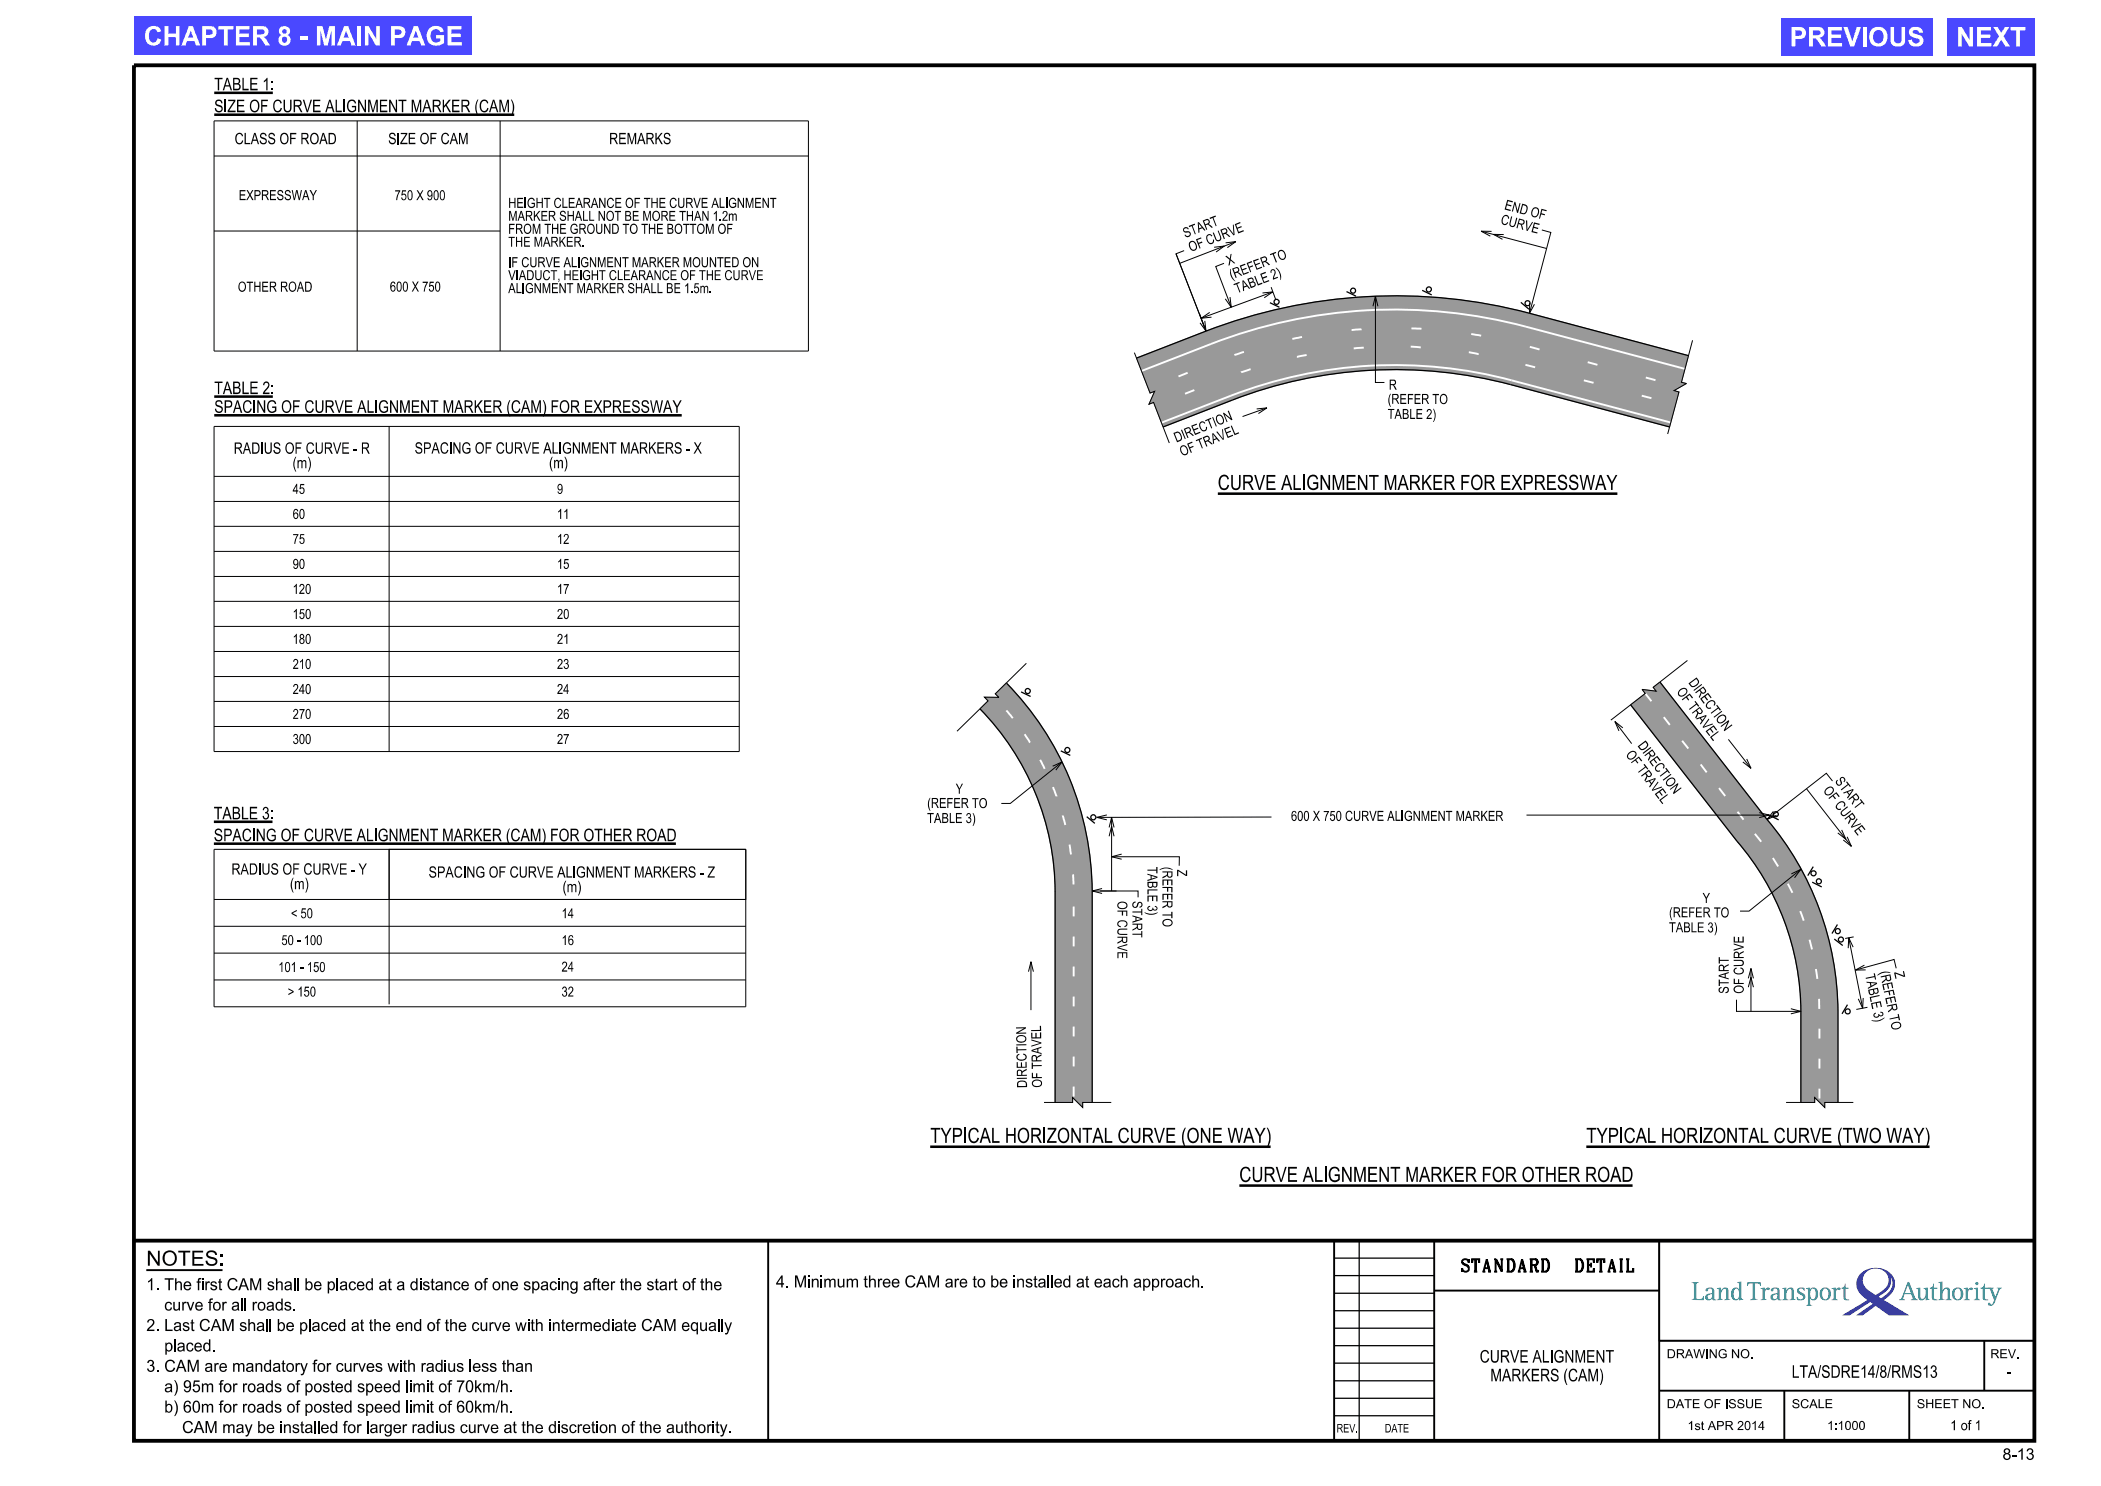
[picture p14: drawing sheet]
<svg xmlns="http://www.w3.org/2000/svg" width="420mm" height="297mm" viewBox="0 0 420 297" stroke-linecap="round" stroke-linejoin="round" font-family="sans-serif">
<defs><g id="words">
<g font-size="3.8" fill="#fff">
<text x="28.7" y="9.1">CHAPTER 8 - MAIN PAGE</text>
<text x="357.8" y="9.3">PREVIOUS</text>
<text x="391.1" y="9.3">NEXT</text>
</g>
<g font-size="3">
<text x="243.4" y="97.9">CURVE ALIGNMENT MARKER FOR EXPRESSWAY</text>
<text x="186" y="228.4">TYPICAL HORIZONTAL CURVE (ONE WAY)</text>
<text x="317.1" y="228.4">TYPICAL HORIZONTAL CURVE (TWO WAY)</text>
<text x="247.7" y="236.2">CURVE ALIGNMENT MARKER FOR OTHER ROAD</text>
<text x="29.3" y="253">NOTES:</text>
</g>
<g font-size="2.5">
<text x="42.8" y="22.4">SIZE OF CURVE ALIGNMENT MARKER (CAM)</text>
<text x="42.8" y="18.1">TABLE 1:</text>
<text x="42.8" y="82.5">SPACING OF CURVE ALIGNMENT MARKER (CAM) FOR EXPRESSWAY</text>
<text x="42.8" y="78.8">TABLE 2:</text>
<text x="42.7" y="163.8">TABLE 3:</text>
<text x="42.7" y="168.1">SPACING OF CURVE ALIGNMENT MARKER (CAM) FOR OTHER ROAD</text>
<text x="292.3" y="254.2">STANDARD</text>
<text x="313.9" y="254.2">DETAIL</text>
<text x="295.8" y="272.3">CURVE ALIGNMENT</text>
<text x="358.2" y="275.4">LTA/SDRE14/8/RMS13</text>
<text x="401.2" y="275.4">-</text>
<text x="297.9" y="276.1">MARKERS (CAM)</text>
</g>
<g font-size="2.4">
<text x="29.3" y="257.9">1. The first CAM shall be placed at a distance of one spacing after the start of the</text>
<text x="155.1" y="257.3">4. Minimum three CAM are to be installed at each approach.</text>
<text x="32.9" y="261.9">curve for all roads.</text>
<text x="29.3" y="266">2. Last CAM shall be placed at the end of the curve with intermediate CAM equally</text>
<text x="29.3" y="274.2">3. CAM are mandatory for curves with radius less than</text>
<text x="33.2" y="270.1">placed.</text>
<text x="32.8" y="278.3">a) 95m for roads of posted speed limit of 70km/h.</text>
<text x="32.8" y="282.3">b) 60m for roads of posted speed limit of 60km/h.</text>
<text x="36.3" y="286.4">CAM may be installed for larger radius curve at the discretion of the authority.</text>
</g>
<text font-size="2.3" x="400.3" y="291.8">8-13</text>
<g font-size="2.2">
<text x="46.9" y="28.8">CLASS OF ROAD</text>
<text x="77.6" y="28.8">SIZE OF CAM</text>
<text x="121.8" y="28.8">REMARKS</text>
<text x="46.7" y="90.7">RADIUS OF CURVE - R</text>
<text x="58.5" y="93.6">(m)</text>
<text x="82.9" y="90.7">SPACING OF CURVE ALIGNMENT MARKERS - X</text>
<text x="109.8" y="93.6">(m)</text>
<text x="46.3" y="174.8">RADIUS OF CURVE - Y</text>
<text x="58" y="177.7">(m)</text>
<text x="85.7" y="175.4">SPACING OF CURVE ALIGNMENT MARKERS - Z</text>
<text x="112.4" y="178.3">(m)</text>
</g>
<g font-size="2">
<text x="47.7" y="40">EXPRESSWAY</text>
<text x="78.9" y="40">750 X 900</text>
<text x="101.6" y="41.6">HEIGHT CLEARANCE OF THE CURVE ALIGNMENT</text>
<text x="300.6" y="41.8" transform="rotate(15 300.6 41.8)">END OF</text>
<text x="101.6" y="46.7">FROM THE GROUND TO THE BOTTOM OF</text>
<text x="101.6" y="44.1">MARKER SHALL NOT BE MORE THAN 1.2m</text>
<text x="236.9" y="47.6" transform="rotate(-21 236.9 47.6)">S TART</text>
<text x="299.9" y="44.7" transform="rotate(15 299.9 44.7)">CURVE</text>
<text x="101.6" y="49.3">THE MARKER.</text>
<text x="101.6" y="53.4">IF CURVE ALIGNMENT MARKER MOUNTED ON</text>
<text x="238" y="50.4" transform="rotate(-21 238 50.4)">OF CURVE</text>
<text x="245.6" y="53.1" transform="rotate(-21 245.6 53.1)">X</text>
<text x="47.5" y="58.3">OTHER ROAD</text>
<text x="77.9" y="58.3">600 X 750</text>
<text x="101.6" y="58.6">ALIGNMENT MARKER SHALL BE 1.5m.</text>
<text x="101.6" y="56">VIADUCT, HEIGHT CLEARANCE OF THE CURVE</text>
<text x="246.2" y="55.9" transform="rotate(-21 246.2 55.9)">(REFER TO</text>
<text x="247.2" y="58.7" transform="rotate(-21 247.2 58.7)">TABLE 2)</text>
<text x="277.6" y="77.9">R</text>
<text x="277.4" y="83.7">TABLE 2)</text>
<text x="277.4" y="80.7">(REFER TO</text>
<text x="235.2" y="88.5" transform="rotate(-22 235.2 88.5)">DIRECTION</text>
<text x="236.3" y="91.2" transform="rotate(-22 236.3 91.2)">OF TRAVEL</text>
<text x="58.5" y="98.7">45</text>
<text x="111.3" y="98.7">9</text>
<text x="58.5" y="103.7">60</text>
<text x="111.3" y="103.7">11</text>
<text x="58.5" y="113.7">90</text>
<text x="58.5" y="108.7">75</text>
<text x="111.3" y="108.7">12</text>
<text x="111.3" y="113.7">15</text>
<text x="58.5" y="118.7">120</text>
<text x="111.3" y="118.7">17</text>
<text x="58.5" y="123.7">150</text>
<text x="111.3" y="123.7">20</text>
<text x="58.5" y="128.7">180</text>
<text x="111.3" y="128.7">21</text>
<text x="58.5" y="133.7">210</text>
<text x="111.3" y="133.7">23</text>
<text x="337.4" y="136.5" transform="rotate(53 337.4 136.5)">DIRECTION</text>
<text x="58.5" y="143.7">270</text>
<text x="58.5" y="138.7">240</text>
<text x="111.3" y="143.7">26</text>
<text x="111.3" y="138.7">24</text>
<text x="58.5" y="148.7">300</text>
<text x="111.3" y="148.7">27</text>
<text x="327.3" y="149" transform="rotate(53 327.3 149)">DIRECTION</text>
<text x="185.4" y="161.5">(REFER TO</text>
<text x="191.1" y="158.6">Y</text>
<text x="364.3" y="158" transform="rotate(52 364.3 158)">OF CURVE</text>
<text x="366.7" y="156.2" transform="rotate(52 366.7 156.2)">S TART</text>
<text x="185.3" y="164.5">TABLE 3)</text>
<text x="258.1" y="164.1">600 X 750 CURVE ALIGNMENT MARKER</text>
<text x="229.4" y="173.2" transform="rotate(90 229.4 173.2)">TABLE3)</text>
<text x="232.4" y="173.2" transform="rotate(90 232.4 173.2)">( EFERTO</text>
<text x="232.4" y="174" transform="rotate(90 232.4 174)">R</text>
<text x="235.3" y="173.8" transform="rotate(90 235.3 173.8)">Z</text>
<text x="58.1" y="183.5">&lt; 50</text>
<text x="112.3" y="183.5">14</text>
<text x="223.4" y="180.1" transform="rotate(90 223.4 180.1)">OFCURVE</text>
<text x="226.4" y="180.1" transform="rotate(90 226.4 180.1)">START</text>
<text x="333.6" y="183.3">(REFER TO</text>
<text x="340.4" y="180.5">Y</text>
<text x="56.3" y="188.9">50 - 100</text>
<text x="112.3" y="188.9">16</text>
<text x="333.6" y="186.3">TABLE 3)</text>
<text x="55.6" y="194.3">101 - 150</text>
<text x="112.3" y="194.2">24</text>
<text x="372.8" y="194.9" transform="rotate(78 372.8 194.9)">TABLE 3)</text>
<text x="375.8" y="194.3" transform="rotate(78 375.8 194.3)">(REFER TO</text>
<text x="378.6" y="194.4" transform="rotate(78 378.6 194.4)">Z</text>
<text x="57.5" y="199.2">&gt; 150</text>
<text x="112.3" y="199.2">32</text>
<text x="345.6" y="198.6" transform="rotate(-90 345.6 198.6)">START</text>
<text x="348.6" y="198.6" transform="rotate(-90 348.6 198.6)">OFCURVE</text>
<text x="205.3" y="217.4" transform="rotate(-91 205.3 217.4)">DIRECTION</text>
<text x="208.3" y="217.4" transform="rotate(-91 208.3 217.4)">OF TRAVEL</text>
<text x="389.9" y="285.9">1 of 1</text>
</g>
<g font-size="1.8">
<text x="333.2" y="271.5">DRAWING NO.</text>
<text x="397.9" y="271.5">REV.</text>
<text x="333.2" y="281.5">DATE OF ISSUE</text>
<text x="358.2" y="281.5">SCALE</text>
<text x="383.2" y="281.5">SHEET NO.</text>
<text x="337.3" y="285.8">1st APR 2014</text>
<text x="365.2" y="285.8">1:1000</text>
</g>
<g font-size="1.7">
<text x="267.2" y="286.3">REV.</text>
<text x="276.8" y="286.3">DATE</text>
</g>
</g></defs>
<path d="M227.2 71.6l13.9-5.4a105.2 105.2 0 0 1 64.7-3.6l31.7 8.5-1.4 5.3 1 .3-2.5 1.4 1 .2-1.8 7-31.8-8.4a90.2 90.2 0 0 0-55.6 3l-13.9 5.4-1.9-4.9-.9 .4 1.1-2.6-.9 .4zM196.8 139.3l2.9 .1-.7-.7 2.2-2.2a60.1 60.1 0 0 1 17.1 41.6v42.2h-1.9v1l-2-1.9v.9h-3.5v-41.5a52.6 52.6 0 0 0-15-37.1l1.6-1.6zM328.3 137.8l2.8 .3-.6-.7 1.3-1.1 21.4 27.5a60 60 0 0 1 14.2 38.3v18.2h-2.6v1l-2-1.9v.9h-2.8v-18.2a52.4 52.4 0 0 0-12.8-34l-21.2-27.2 2.9-2.3z" fill="none" stroke="#7f7f7f" stroke-width=".2"/>
<g fill="#999">
<path d="M227.2 71.6l13.9-5.4a105.2 105.2 0 0 1 64.7-3.6l31.7 8.5-1.4 5.3 1 .3-2.5 1.4 1 .2-1.8 7-31.8-8.4a90.2 90.2 0 0 0-55.6 3l-13.9 5.4-1.9-4.9-.9 .4 1.1-2.6-.9 .4z" fill-rule="evenodd"/>
<path d="M196.8 139.3l2.9 .1-.7-.7 2.2-2.2a60.1 60.1 0 0 1 17.1 41.6v42.2h-1.9v1l-2-1.9v.9h-3.5v-41.5a52.6 52.6 0 0 0-15-37.1l1.6-1.6z" fill-rule="evenodd"/>
<path d="M328.3 137.8l2.8 .3-.6-.7 1.3-1.1 21.4 27.5a60 60 0 0 1 14.2 38.3v18.2h-2.6v1l-2-1.9v.9h-2.8v-18.2a52.4 52.4 0 0 0-12.8-34l-21.2-27.2 2.9-2.3z" fill-rule="evenodd"/>
</g>
<path d="M26.8 13h379.9v275h-379.9zM26.8 248h379.9" fill="none" stroke="#000" stroke-width=".76" stroke-linecap="butt"/>
<path d="M153.6 248v40M266.7 248v40M286.7 257.9h45M286.7 248v40M331.7 248v40M331.7 268h75M331.7 278h75M356.7 278v10M381.7 278v10M396.7 268v10" fill="none" stroke="#000" stroke-width=".38"/>
<path d="M266.7 258.5h20M266.7 254.9h20M266.7 251.5h20M271.7 248v40M331.7 248h75v20h-75zM266.7 279.5h20M266.7 276h20M266.7 272.4h20M266.7 269h20M266.7 265.5h20M266.7 262h20M266.7 283h20" fill="none" stroke="#000" stroke-width=".25"/>
<g fill="#008c95">
<path d="M338.2 256.3h1.4l-.4 .2-.1 .2v2.9h1l.4-.5h.1v.8l-2.4-.1 .4-.3v-2.8z" fill-rule="evenodd"/>
<path d="M341.1 257.6l-.1 .1a.28 .28 0 0 0 .2 .4 .28 .28 0 0 0 .3-.4l.1-.2h.4l.2 .2 .1 .8h-.6a.71 .71 0 0 0-.8 .6 .71 .71 0 0 0 .5 .8 .71 .71 0 0 0 .9-.4l.1 .3 .3 .1a.16 .16 0 0 0 .2 .1 .16 .16 0 0 0 .1-.3l-.3-.1v-1.7l-.2-.4-.3-.2h-.7zM341.5 258.9l.8-.2v.4l-.3 .5-.2 .1-.3-.1-.2-.6z" fill-rule="evenodd"/>
<path d="M343.2 257.5l.8-.2v.8l.2-.4 .5-.4 .6 .1 .2 .5v1.6l.4 .3-1.2 .1 .4-.4v-1.6l-.2-.3h-.3l-.3 .3-.3 .6v1l.4 .3-1.2 .1 .4-.4v-1.8z" fill-rule="evenodd"/>
<path d="M347.3 256.3l.8-.2v3.3l.4 .3-.8 .2v-.4l-.2 .2-.4 .2a1.33 1.33 0 0 1-.8-2.2l.5-.4h.4l.5 .4v-1.1zM346.9 257.6l-.4 .8 .2 1.1a.61 .61 0 0 0 .8 0 .61 .61 0 0 0 .2-.7l-.2-1-.3-.3z" fill-rule="evenodd"/>
<path d="M349.3 256.3h2.7v.7h-.1l-.1-.3-.3-.2h-.7v2.9l.2 .3 .4 .1-1.6 .1 .4-.2 .2-.3v-2.9h-.7l-.3 .5h-.1z" fill-rule="evenodd"/>
<path d="M352 257.5l.8-.2v.6l.3-.5 .5-.1 .2 .4-.4 .1a.5 .5 0 0 0-.5 .1 .5 .5 0 0 0-.1 .6v1.1l.4 .2-1.2 .1 .4-.3v-1.9z" fill-rule="evenodd"/>
<path d="M354.1 257.6l.5-.3h.6l.4 .3 .1 2 .3 .1a.16 .16 0 0 1 0 .3 .16 .16 0 0 1-.3-.1h-.2l-.2-.4-.3 .3-.6 .1-.5-.4a.96 .96 0 0 1 1.2-1h.2v-.7l-.1-.2-.6-.1-.2 .6-.4-.1zM354.5 258.9l-.1 .2 .1 .4 .2 .2 .3-.1 .3-.4v-.5z" fill-rule="evenodd"/>
<path d="M356.3 257.5l.8-.2v.8l.4-.6 .9-.1 .2 .4v1.7l.4 .3-1.2 .1 .3-.4v-1.7v-.1l-.4-.1-.5 .5-.1 .4v1l.4 .4h-1.2l.4-.3v-1.9z" fill-rule="evenodd"/>
<path d="M359.4 257.5l.4-.2 .9 .1 .1 .6-.5-.5h-.4l-.3 .3 .2 .4 1 .6 .1 .5-.3 .4-.4 .2-1-.1v-.6l.6 .5h.4l.3-.3-.3-.5-.9-.6-.1-.5z" fill-rule="evenodd"/>
<path d="M361 257.5l.4 .2v3l-.4 .2h1.3l-.5-.3v-1.1l.5 .4h.4l.5-.3 .2-.6-.1-1.1a.82 .82 0 0 0-.7-.6 .82 .82 0 0 0-.8 .4v-.4zM362.1 257.7l.4-.2 .4 .3 .1 1.1-.2 .5a.53 .53 0 0 1-.7 .2 .53 .53 0 0 1-.2-.7v-.7z" fill-rule="evenodd"/>
<path d="M364.1 257.7l.5-.4 .7 .1 .5 .5 .2 .7h-.5l-.1-.7-.4-.4-.4 .1-.2 .2-.2 .8h-.4l.1-.6z" fill-rule="evenodd"/>
<path d="M363.8 258.6h.4l.1 .7 .4 .4h.4l.3-.3 .1-.8h.5v.2l-.4 .8-.4 .3h-.5l-.7-.4z" fill-rule="evenodd"/>
<path d="M366.1 257.5l.9-.2v.6l.3-.5 .5-.1 .1 .4-.3 .1a.5 .5 0 0 0-.5 .1 .5 .5 0 0 0-.1 .6v1l.4 .4h-1.3l.4-.2 .1-.3v-1.5z" fill-rule="evenodd"/>
<path d="M368.8 256.6h.1v.8h.6v.2h-.6l.1 1.9 .2 .2h.4v.2h-.7l-.4-.3v-2h-.3v-.2l.5-.3z" fill-rule="evenodd"/>
<path d="M381.4 256.2l-1.2 3.1-.6 .6h1.2l-.1-.2a.24 .24 0 0 1-.3-.1 .24 .24 0 0 1 .1-.3l.2-.6h1.4l.2 .7a.22 .22 0 0 1 0 .3 .22 .22 0 0 1-.2 0l-.1 .2h1.4l-.6-.5-1.2-3.2zM381.4 256.8l.6 1.6h-1.2z" fill-rule="evenodd"/>
<path d="M383 257.5l.9-.2v2l.2 .3h.3l.4-.3 .2-.6-.1-1-.4-.2 .8-.2v2.1l.5 .3-.8 .2-.1-.6-.4 .5h-.8l-.3-.6v-1.5z" fill-rule="evenodd"/>
<path d="M386.5 256.6h.1v.8h.7v.2h-.7v1.9l.3 .2h.4v.2h-.7a.54 .54 0 0 1-.4-.8v-1.5h-.4v-.2l.5-.2z" fill-rule="evenodd"/>
<path d="M387.5 256.3l.8-.2v2l.2-.5 .4-.3 .7 .2 .2 .4v1.6l.4 .4h-1.3l.5-.4v-1.6l-.3-.3-.4 .1-.4 .8v1l.4 .3-1.2 .1 .4-.4v-2.9z" fill-rule="evenodd"/>
<path d="M390.2 258.6h.5l.1 .8a.62 .62 0 0 0 .8 .3 .62 .62 0 0 0 .4-.8v-.3h.5l-.1 .5-.3 .5-.4 .3h-.6l-.6-.3-.2-.4z" fill-rule="evenodd"/>
<path d="M390.5 257.7l.6-.4 .7 .1 .5 .4 .2 .8h-.5l-.2-.8a.64 .64 0 0 0-.8-.2 .64 .64 0 0 0-.3 .8v.2h-.5l.1-.6z" fill-rule="evenodd"/>
<path d="M392.6 257.5l.8-.2v.6l.3-.5 .5-.1 .2 .4-.4 .1a.5 .5 0 0 0-.5 .1 .5 .5 0 0 0-.1 .6v1l.4 .4h-1.2l.4-.3v-1.9z" fill-rule="evenodd"/>
<path d="M394.6 257.5l.8-.2v2.3l.4 .3h-1.2l.4-.4v-1.7z" fill-rule="evenodd"/>
<path d="M396.6 256.6h.2v.8h1.2v.2h-1.2v1.8l.1 .3h.5v.2h-.7l-.4-.4v-1.9h-.4v-.2l.5-.2z" fill-rule="evenodd"/>
<path d="M397.4 257.4h1.2v.1a.25 .25 0 0 0-.3 .1 .25 .25 0 0 0 .1 .3l.5 1.3 .5-1.3a.24 .24 0 0 0 .1-.3 .24 .24 0 0 0-.3-.1v-.1h1l-.5 .4-1.2 2.9-.3 .2h-.5l-.3-.2 .1-.3 .4 .2a.25 .25 0 0 0 .3 .2 .25 .25 0 0 0 .2-.3l.2-.6-.8-2.2-.4-.1z" fill-rule="evenodd"/>
<circle cx="395.2" cy="256.5" r=".3"/>
</g>
<g fill="#171c8f">
<path d="M371.1 256.5l1.3-.6a3.5 3.5 0 0 0 2.2 2.7l.4 .3 .7-.5a3.1 3.1 0 0 0 1.9-2.5l.4 .2a3.7 3.7 0 0 1-2.2 2.9l-.3 .2 .5 .3 1-.7a3 3 0 0 0 1.3-2.2l.5-.1a4.1 4.1 0 0 1-2.2 3.4l5 3h-4l-2.6-1.9-2.6 1.9h-1.3l3.3-2.3-.5-.4-4.2 2.7h-1.4l5-3.1-.4-.3a3.7 3.7 0 0 1-1.8-3z" fill-rule="evenodd"/>
<path d="M371.9 254.6a4.2 4.2 0 0 1 6.8 1.2l.1 .7-.5 .1-.1-.8-.3-.6 .1 .9-.4-.2a2.63 2.63 0 0 0-2.6-2.4 2.63 2.63 0 0 0-2.6 2.4l-1.3 .6 .2-1z" fill-rule="evenodd"/>
</g>
<path d="M29.2 253.9h15.3" fill="none" stroke="#000" stroke-width=".38"/>
<g fill="#4a48ff">
<path d="M26.8 3.3h67.5v7.7h-67.5z"/>
<path d="M356 3.6h30.3v7.4h-30.3z"/>
<path d="M389.3 3.6h17.4v7.4h-17.4z"/>
</g>
<g fill="none" stroke="#000" stroke-width=".2">
<path d="M42.8 24.2h118.8v46h-118.8zM42.8 31.2h118.8M71.4 24.2v46M100 24.2v46M42.8 46.2h57.2M236.7 50.1l-1.6 .6 6 15.5-6-15.5M244.7 52.6l-1.7 .7 3.1 8.1M245.9 59.4l.2 2-1.2-1.7M247.1 48.3l-11.3 4.3M252.4 58.6l2-.3-1.7 1.2M254.1 57.4l1 2.6M254.4 58.3l-14.3 5.3"/>
<path d="M275 59.2v17.2h1.8M296.1 46.2l13.1 3.5M298.2 46.2h-2.1l1.8 1M300.6 46.9l-2-.1 1.8 1M308.2 46l1.8 .5-4.2 16.1M226.8 70.5l3.1 8.1 .9-.4-1.1 2.6 .9-.4 3.2 8.1M239.8 62.7l.9 2.6M240.8 64.1l.3 2.1-1.2-1.7M241.8 62.4l-1.7 1.2 2.1-.2M274.5 61.2l.5-2 .4 2M305.8 60.6v2l.9-1.8M338.3 68l-2.2 8.4 1 .3-2.5 1.4 1 .2-2.2 8.4"/>
<path d="M42.8 85.2h105v65h-105zM42.8 95.2h105M77.8 85.2v65M251.2 81.7l2.1-.2-1.7 1.2M253.3 81.5l-4.9 1.8M42.8 100.2h105M42.8 105.2h105M42.8 110.2h105M42.8 115.2h105M42.8 120.2h105M42.8 125.2h105M42.8 130.2h105"/>
<path d="M42.8 135.2h105M205.2 132.6l-6.2 6.1 .7 .7-2.9-.1 .7 .8-6.2 6.1M337.3 132l-6.8 5.4 .6 .7-2.8-.3 .6 .8-6.9 5.3M42.8 140.2h105M42.8 145.2h105M210.4 153.1l1.9-.8-1.2 1.6M212.3 152.3l-10.3 8.3h-1.8M322.8 144.2l3.4 4.4M324.4 145.5l-1.6-1.3 .8 1.9M345.5 147.8l4.5 5.8M349.2 151.7l.8 1.9-1.6-1.3M361.1 157.7l9 11.5"/>
<path d="M366.3 156.1l-1.2-1.6-11.9 9.3M42.8 179.8h106.3M42.8 169.8h106.3v31.4h-106.3zM77.8 169.8h71.3v10h-71.3zM77.8 169.8v30.9M218.3 178.1h9.2v1.2M219.9 178.1h3.3M220.3 177.6l-2 .5 2 .5M221.3 162.9l-2 .5 2 .5M221.7 165.4l.5-2 .5 2M221.7 167.1l.5-2 .5 2M222.2 171.2h13.6l-.1 1.8"/>
<path d="M222.2 163.4v14.7M224.2 170.7l-2 .5 2 .5M254.2 163.3l-34.9 .1M305.2 162.9h48.5M351.7 162.4l2 .5-2 .5M354.5 162.2l-1.3 1.6 1.9-.9M358.1 174.7l1.9-.9-1.3 1.6M360 173.8l-10.4 8.3h-1.8M369.3 167.2l.8 2-1.6-1.3M42.8 185.1h106.3M42.8 190.5h106.3M42.8 195.9h106.3"/>
<path d="M205.6 194.2l.5-2 .5 2M206.1 192.2v9.7M347.1 199.8v2.3h12.9M349.5 195.5l.5-1.9 .5 1.9M349.5 197.3l.5-2 .5 2M350 193.6v8.5M369.6 187.4l2.8 14.1M370.5 189.3l-.9-1.9-.1 2.1M370.6 187.3l-1.7 .3M372.5 199.5l-.1 2-.9-1.9M372.7 192.9l-1.8 1 2.1-.1M379.1 193.5l-.5-1.7-7.7 2.1"/>
<path d="M358 201.6l2 .5-2 .5M373.3 201.3l-2.2 .5M208.7 220.3h5.7v-.9l2 1.9v-1h5.7M357 220.3h5.8v-.9l2 1.9v-1h5.7"/>
</g>
<g fill="none" stroke="#000" stroke-width=".25">
<path d="M269.2 58.3l1.9 .9M284.3 58l1.9 .9M253.9 60.5l1.9 .9M304 60.4l1.6 1.4M337.5 71.1l-31.7-8.5a105.2 105.2 0 0 0-64.7 3.6l-13.9 5.4M333.8 85.3l-31.8-8.4a90.2 90.2 0 0 0-55.6 3l-13.9 5.4M201.2 136.6a59.8 59.8 0 0 1 17.1 41.5v42.2M204.1 138.3l1.9 .9M331.8 136.3l21.4 27.5a60 60 0 0 1 14.2 38.3v18.2M195.9 141.7a52.8 52.8 0 0 1 15 36.4M212.1 150.1l1.9 .9M326 140.9l21.2 27.2a52.6 52.6 0 0 1 12.8 34"/>
<path d="M210.9 178.1v42.2M217.2 163.2l1.7 1.4M353.7 162.9l1.9 1M362.3 176.3l1.9 1M362.5 173.2l-1.1 1.8M366.7 187.7l1.7 1.3M367.3 184.8l-1.1 1.8M360 202.1v18.2M369.3 200.8l-1.1 1.8"/>
<circle cx="270.5" cy="58.1" r=".51"/>
<circle cx="285.6" cy="57.8" r=".5"/>
<circle cx="255.2" cy="60.3" r=".5"/>
<circle cx="305.4" cy="60.6" r=".5"/>
<circle cx="205.5" cy="138.1" r=".5"/>
<circle cx="213.4" cy="149.9" r=".51"/>
<circle cx="218.6" cy="163.4" r=".51"/>
<circle cx="355" cy="162.7" r=".5"/>
<circle cx="362.5" cy="174.6" r=".5"/>
<circle cx="363.6" cy="176.1" r=".5"/>
<circle cx="367.4" cy="186.1" r=".51"/>
<circle cx="368" cy="187.8" r=".51"/>
<circle cx="369.4" cy="202.1" r=".5"/>
</g>
<g fill="none" stroke="#fff" stroke-width=".38">
<path d="M237.4 74.5l-1.8 .7M238.8 78l-1.9 .7M248.7 70.3l-1.9 .7M250 73.8l-1.9 .6M260.3 67.3l-2 .4M261.2 70.9l-1.9 .4M272.2 65.8l-2 .2M272.6 69.5l-2 .1M282 69.3l2 .1M282.2 65.6l2 .1M293.6 70.4l2 .4M294.1 66.7l2 .4"/>
<path d="M304.9 72.9l2 .5M305.8 69.3l2 .5M316.6 76l2 .5M317.4 72.4l1.9 .5M328.2 79.1l1.9 .5M329 75.5l1.9 .5M336.8 73.7l-31.8-8.4a101.6 101.6 0 0 0-62.9 3.5l-13.9 5.4M334 84.5l-31.8-8.5a90.6 90.6 0 0 0-56.1 3.1l-13.9 5.4M328.9 138.6l1.2 1.6M201.2 142l1.3 1.5M204.8 146.8l1.1 1.6M207.9 151.9l.9 1.8"/>
<path d="M210.5 157.3l.7 1.9M332.6 143.3l1.2 1.6M336.3 148.1l1.2 1.5M340 152.8l1.2 1.6M343.6 157.5l1.3 1.6M212.4 163l.6 1.9M213.8 168.8l.3 2M214.5 174.8l.1 2M347.3 162.2l1.2 1.6M350.8 166.6l1.3 1.6M354.4 171.5l1.1 1.7M357.4 176.6l.9 1.8"/>
<path d="M214.6 181.2v2M214.6 187.2v2M214.6 193.2v2M214.6 199.2v2M359.9 182.1l.7 1.9M361.7 187.8l.5 2M363 193.7l.3 1.9M363.6 199.6l.1 2M214.6 205.2v1.9M214.6 211.2v1.9M214.6 217.2v2M363.7 205.6v2"/>
<path d="M363.7 211.6v2M363.7 217.6v2"/>
</g>
<path d="M42.8 18.6h11.7M42.8 22.9h60M42.8 79.3h11.7M42.8 83h93.5M243.5 98.7h79.8M42.8 168.6h92.3M42.8 164.2h11.7M185.9 229.2h68.1M247.8 237h78.6M317.1 229.2h68.6" fill="none" stroke="#000" stroke-width=".51"/>
<g fill="#000">
<path d="M335.8 137.9a.79 .79 0 0 0-.2 1.2 .79 .79 0 0 0 1.2-.1 .8 .8 0 0 0 .4-1.3 .8 .8 0 0 0-1.3 .1zM335.8 138.1a.68 .68 0 0 1 .7-.4 .68 .68 0 0 1 .6 .4 .86 .86 0 0 1-.5 .8 .86 .86 0 0 1-.9-.2z" fill-rule="evenodd"/>
<path d="M336.2 139.8l1.6-1.2 .7 .8-.3 .2-.5-.7-.4 .4 .4 .6-.2 .1-.5-.6-.7 .6z" fill-rule="evenodd"/>
<path d="M325.6 150.5a.78 .78 0 0 0-.1 1.2 .78 .78 0 0 0 1.2-.2 .8 .8 0 0 0 .3-1.2 .8 .8 0 0 0-1.3 .1zM325.7 150.7a.68 .68 0 0 1 .6-.4 .68 .68 0 0 1 .7 .4 .86 .86 0 0 1-.6 .8 .86 .86 0 0 1-.9-.2v-.3z" fill-rule="evenodd"/>
<path d="M326 152.4l1.6-1.2 .7 .8-.2 .2-.5-.7-.5 .4 .4 .6-.2 .1-.4-.6-.8 .5z" fill-rule="evenodd"/>
<path d="M331.7 159.9l1.6-1.2 .1 .2-1.4 1 .5 .7-.2 .1z" fill-rule="evenodd"/>
<path d="M341.8 147.3l1.7-1.2 .1 .2-1.4 1.1 .5 .6-.3 .1z" fill-rule="evenodd"/>
<path d="M340.7 280.6a.9 .9 0 0 0 1.8 0 .9 .9 0 0 0-1.8 0zM341.1 280a.67 .67 0 0 1 1.1 .5 .67 .67 0 0 1-1.1 .6l-.1-.5z" fill-rule="evenodd"/>
<path d="M345.8 279.8a.71 .71 0 0 1 1.2 .4h-.3a.39 .39 0 0 0-.4-.4 .39 .39 0 0 0-.3 .5 .95 .95 0 0 1 1 .8 .77 .77 0 0 1-.8 .4 .77 .77 0 0 1-.6-.6l.2-.1a.46 .46 0 0 0 .5 .5 .46 .46 0 0 0 .4-.5l-.1-.1a.77 .77 0 0 1-.9-.7z" fill-rule="evenodd"/>
<path d="M347.4 279.9a.69 .69 0 0 1 .7-.3 .69 .69 0 0 1 .6 .6h-.3a.41 .41 0 0 0-.4-.4 .41 .41 0 0 0-.4 .5 .95 .95 0 0 1 1.1 .8 .75 .75 0 0 1-.8 .4 .75 .75 0 0 1-.6-.6l.2-.1a.48 .48 0 0 0 .5 .5 .48 .48 0 0 0 .4-.5l-.1-.1a.67 .67 0 0 1-.7-.2 .67 .67 0 0 1-.2-.6z" fill-rule="evenodd"/>
<path d="M358.5 279.8a.71 .71 0 0 1 1.2 .4h-.3a.39 .39 0 0 0-.4-.4 .39 .39 0 0 0-.3 .5 .95 .95 0 0 1 1 .8 .77 .77 0 0 1-.8 .4 .77 .77 0 0 1-.6-.6l.2-.1a.46 .46 0 0 0 .5 .5 .46 .46 0 0 0 .4-.5l-.1-.1a.77 .77 0 0 1-.9-.7z" fill-rule="evenodd"/>
<path d="M360.3 279.8a.78 .78 0 0 1 1.3 .3l-.3 .1a.61 .61 0 0 0-.8-.3 .61 .61 0 0 0-.3 .9 .56 .56 0 0 0 .6 .5 .56 .56 0 0 0 .6-.5l.2 .1a.86 .86 0 0 1-1.3 .5 .86 .86 0 0 1-.2-1.3z" fill-rule="evenodd"/>
<path d="M383.5 279.8a.69 .69 0 0 1 1.2 .4h-.2a.41 .41 0 0 0-.5-.4 .41 .41 0 0 0-.4 .5 .95 .95 0 0 1 1.1 .8 .75 .75 0 0 1-.8 .4 .75 .75 0 0 1-.6-.6l.2-.1a.48 .48 0 0 0 .5 .5 .48 .48 0 0 0 .5-.5l-.2-.1a.67 .67 0 0 1-.7-.2 .67 .67 0 0 1-.2-.6z" fill-rule="evenodd"/>
<path d="M394.2 280.6a.9 .9 0 0 0 1.8 0 .9 .9 0 0 0-1.8 0zM394.6 280a.67 .67 0 0 1 1.1 .5 .67 .67 0 0 1-1.1 .6l-.2-.5z" fill-rule="evenodd"/>
</g>
<use href="#words"/>
</svg>
